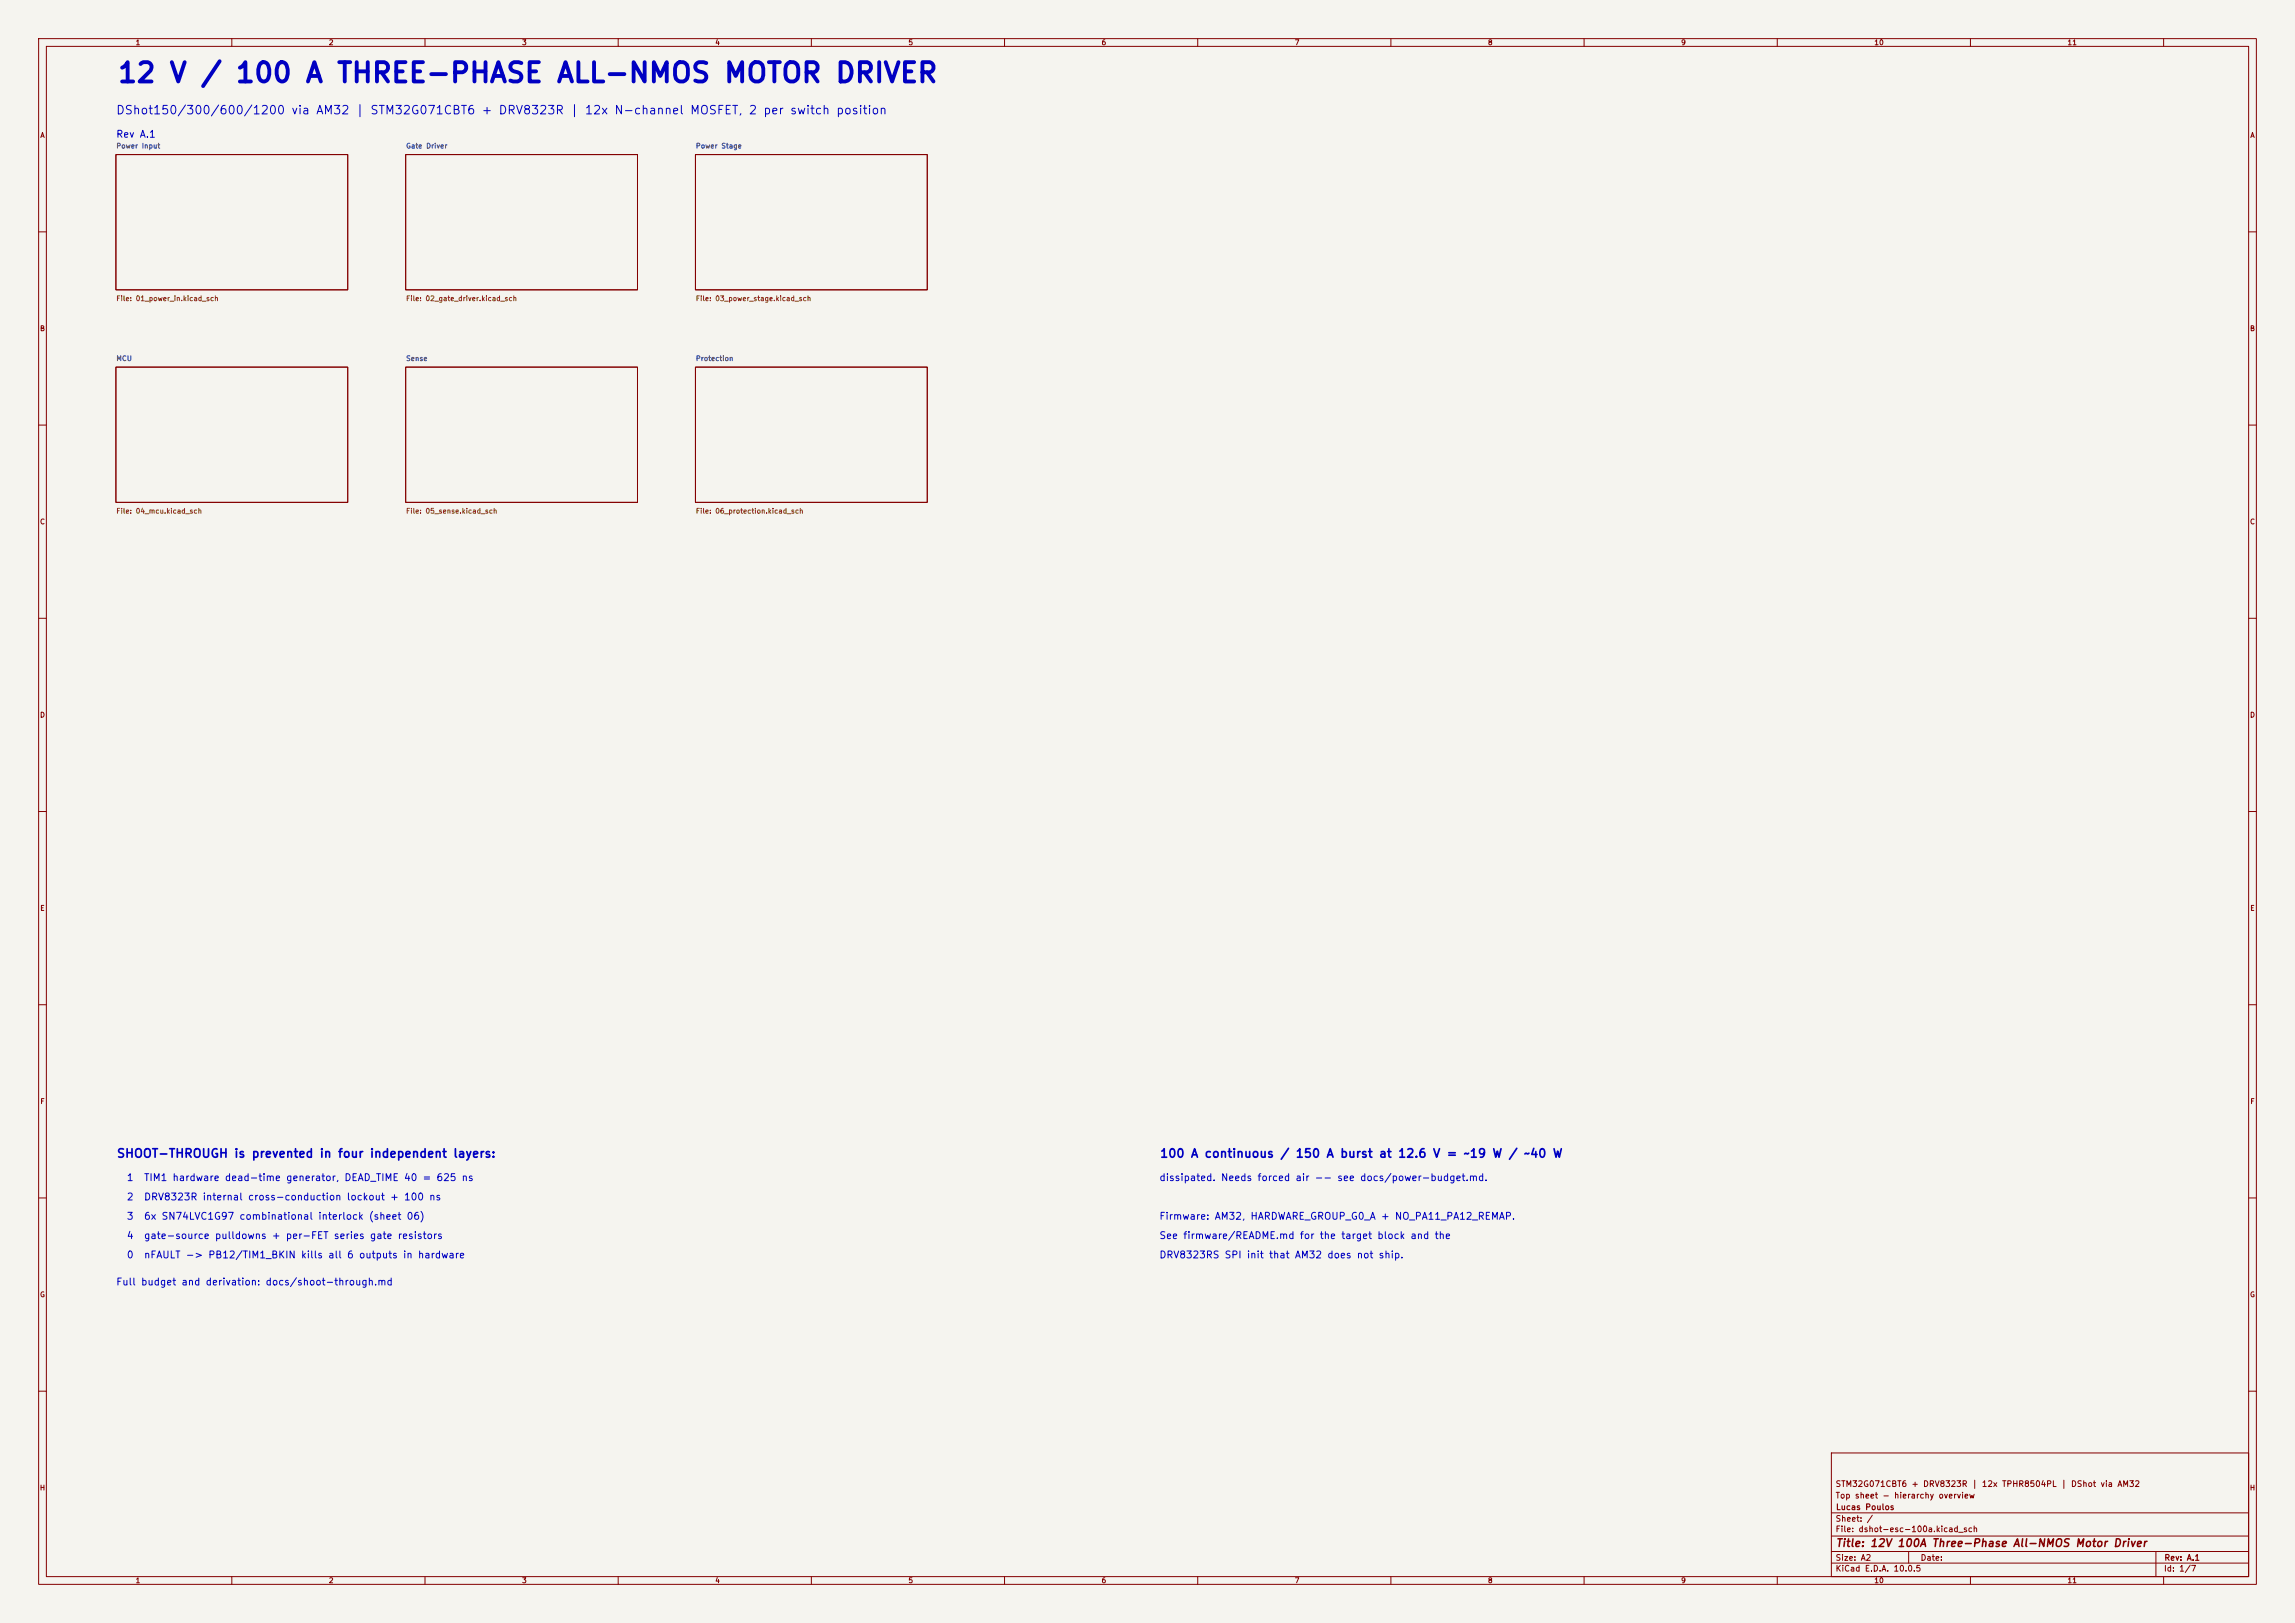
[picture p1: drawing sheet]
<svg xmlns="http://www.w3.org/2000/svg" width="594mm" height="420mm" viewBox="0 0 594 420" stroke-linecap="round" stroke-linejoin="round" font-family="sans-serif">
<defs><g id="words">
<text font-size="5" fill="#0000c2" x="30.2" y="22.6">12 V / 100 A THREE-PHASE ALL-NMOS MOTOR DRIVER</text>
<g font-size="2.2" fill="#0000c2">
<text x="29.9" y="30.1">DShot150/300/600/1200 via AM32 | STM32G071CBT6 + DRV8323R | 12x N-channel MOSFET, 2 per switch position</text>
<text x="30.1" y="300.1">SHOOT-THROUGH is prevented in four independent layers:</text>
<text x="300.1" y="300.1">100 A continuous / 150 A burst at 12.6 V = ~19 W / ~40 W</text>
</g>
<text font-size="2" fill="#840000" x="475" y="400.8">Title: 12V 100A Three-Phase All-NMOS Motor Driver</text>
<g font-size="1.8" fill="#0000c2">
<text x="29.9" y="36.1">Rev A.1</text>
<text x="32.7" y="311.1">2</text>
<text x="32.7" y="306.1">1</text>
<text x="37.1" y="311.1">DRV8323R internal cross-conduction lockout + 100 ns</text>
<text x="37.1" y="306.1">TIM1 hardware dead-time generator, DEAD_TIME 40 = 625 ns</text>
<text x="299.9" y="306.1">dissipated. Needs forced air -- see docs/power-budget.md.</text>
<text x="32.7" y="316.1">3</text>
<text x="37.1" y="316.1">6x SN74LVC1G97 combinational interlock (sheet 06)</text>
<text x="299.9" y="316.1">Firmware: AM32, HARDWARE_GROUP_G0_A + NO_PA11_PA12_REMAP.</text>
<text x="32.7" y="321.1">4</text>
<text x="37.1" y="321.1">gate-source pulldowns + per-FET series gate resistors</text>
<text x="299.9" y="321.1">See firmware/README.md for the target block and the</text>
<text x="32.7" y="326.1">0</text>
<text x="37.1" y="326.1">nFAULT -&gt; PB12/TIM1_BKIN kills all 6 outputs in hardware</text>
<text x="299.9" y="326.1">DRV8323RS SPI init that AM32 does not ship.</text>
<text x="29.9" y="333.1">Full budget and derivation: docs/shoot-through.md</text>
</g>
<g font-size="1.5" fill="#840000">
<text x="475" y="388.1">Top sheet - hierarchy overview</text>
<text x="475" y="385.1">STM32G071CBT6 + DRV8323R | 12x TPHR8504PL | DShot via AM32</text>
<text x="475" y="394.1">Sheet: /</text>
<text x="475.1" y="391.1">Lucas Poulos</text>
<text x="475" y="396.8">File: dshot-esc-100a.kicad_sch</text>
<text x="475" y="407">KiCad E.D.A. 10.0.5</text>
<text x="475" y="404.2">Size: A2</text>
<text x="497" y="404.2">Date:</text>
<text x="560" y="407">Id: 1/7</text>
<text x="560.1" y="404.2">Rev: A.1</text>
</g>
<g font-size="1.3" fill="#840000">
<text x="35" y="12">1</text>
<text x="85" y="12">2</text>
<text x="135" y="12">3</text>
<text x="185" y="12">4</text>
<text x="235" y="12">5</text>
<text x="285" y="12">6</text>
<text x="335" y="12">7</text>
<text x="385" y="12">8</text>
<text x="435" y="12">9</text>
<text x="485" y="12">10</text>
<text x="535" y="12">11</text>
<text x="10.3" y="36">A</text>
<text x="582.3" y="36">A</text>
<text x="10.2" y="86">B</text>
<text x="582.2" y="86">B</text>
<text x="10.2" y="136">C</text>
<text x="582.2" y="136">C</text>
<text x="10.2" y="186">D</text>
<text x="582.2" y="186">D</text>
<text x="10.3" y="236">E</text>
<text x="582.3" y="236">E</text>
<text x="10.3" y="286">F</text>
<text x="582.3" y="286">F</text>
<text x="10.2" y="336">G</text>
<text x="582.2" y="336">G</text>
<text x="10.2" y="386">H</text>
<text x="582.2" y="386">H</text>
<text x="35" y="410">1</text>
<text x="85" y="410">2</text>
<text x="135" y="410">3</text>
<text x="185" y="410">4</text>
<text x="235" y="410">5</text>
<text x="285" y="410">6</text>
<text x="335" y="410">7</text>
<text x="385" y="410">8</text>
<text x="435" y="410">9</text>
<text x="485" y="410">10</text>
<text x="535" y="410">11</text>
</g>
<g font-size="1.3" fill="#006464">
<text x="30" y="38.7">Power Input</text>
<text x="105" y="38.7">Gate Driver</text>
<text x="180" y="38.7">Power Stage</text>
<text x="30" y="93.7">MCU</text>
<text x="105" y="93.7">Sense</text>
<text x="180" y="93.7">Protection</text>
</g>
<g font-size="1.3" fill="#725600">
<text x="30" y="78.2">File: 01_power_in.kicad_sch</text>
<text x="105" y="78.2">File: 02_gate_driver.kicad_sch</text>
<text x="180" y="78.2">File: 03_power_stage.kicad_sch</text>
<text x="30" y="133.2">File: 04_mcu.kicad_sch</text>
<text x="105" y="133.2">File: 05_sense.kicad_sch</text>
<text x="180" y="133.2">File: 06_protection.kicad_sch</text>
</g>
</g></defs>
<path d="M0 0h594v420h-594z" fill="#f5f4ef" stroke="#f5f4ef" stroke-width=".26"/>
<g fill="none" stroke="#840000" stroke-width=".26">
<path d="M10 10h574v400h-574zM12 12h570v396h-570zM60 10v2M110 10v2M160 10v2M210 10v2M260 10v2M310 10v2M360 10v2M410 10v2M460 10v2M510 10v2"/>
<path d="M560 10v2M30 40h60v35h-60zM105 40h60v35h-60zM180 40h60v35h-60zM10 60h2M582 60h2M30 95h60v35h-60zM105 95h60v35h-60zM180 95h60v35h-60zM10 110h2M582 110h2M10 160h2"/>
<path d="M582 160h2M10 210h2M582 210h2M10 260h2M582 260h2M10 310h2M582 310h2M10 360h2M474 376h108v32h-108zM582 360h2M474 397.5h108M474 391.5h108"/>
<path d="M60 408v2M110 408v2M160 408v2M210 408v2M260 408v2M310 408v2M360 408v2M410 408v2M460 408v2M474 404.5h108M474 401.5h108M494 401.5v3"/>
<path d="M510 408v2M558 401.5v6.5M560 408v2"/>
</g>
<use href="#words"/>
</svg>
